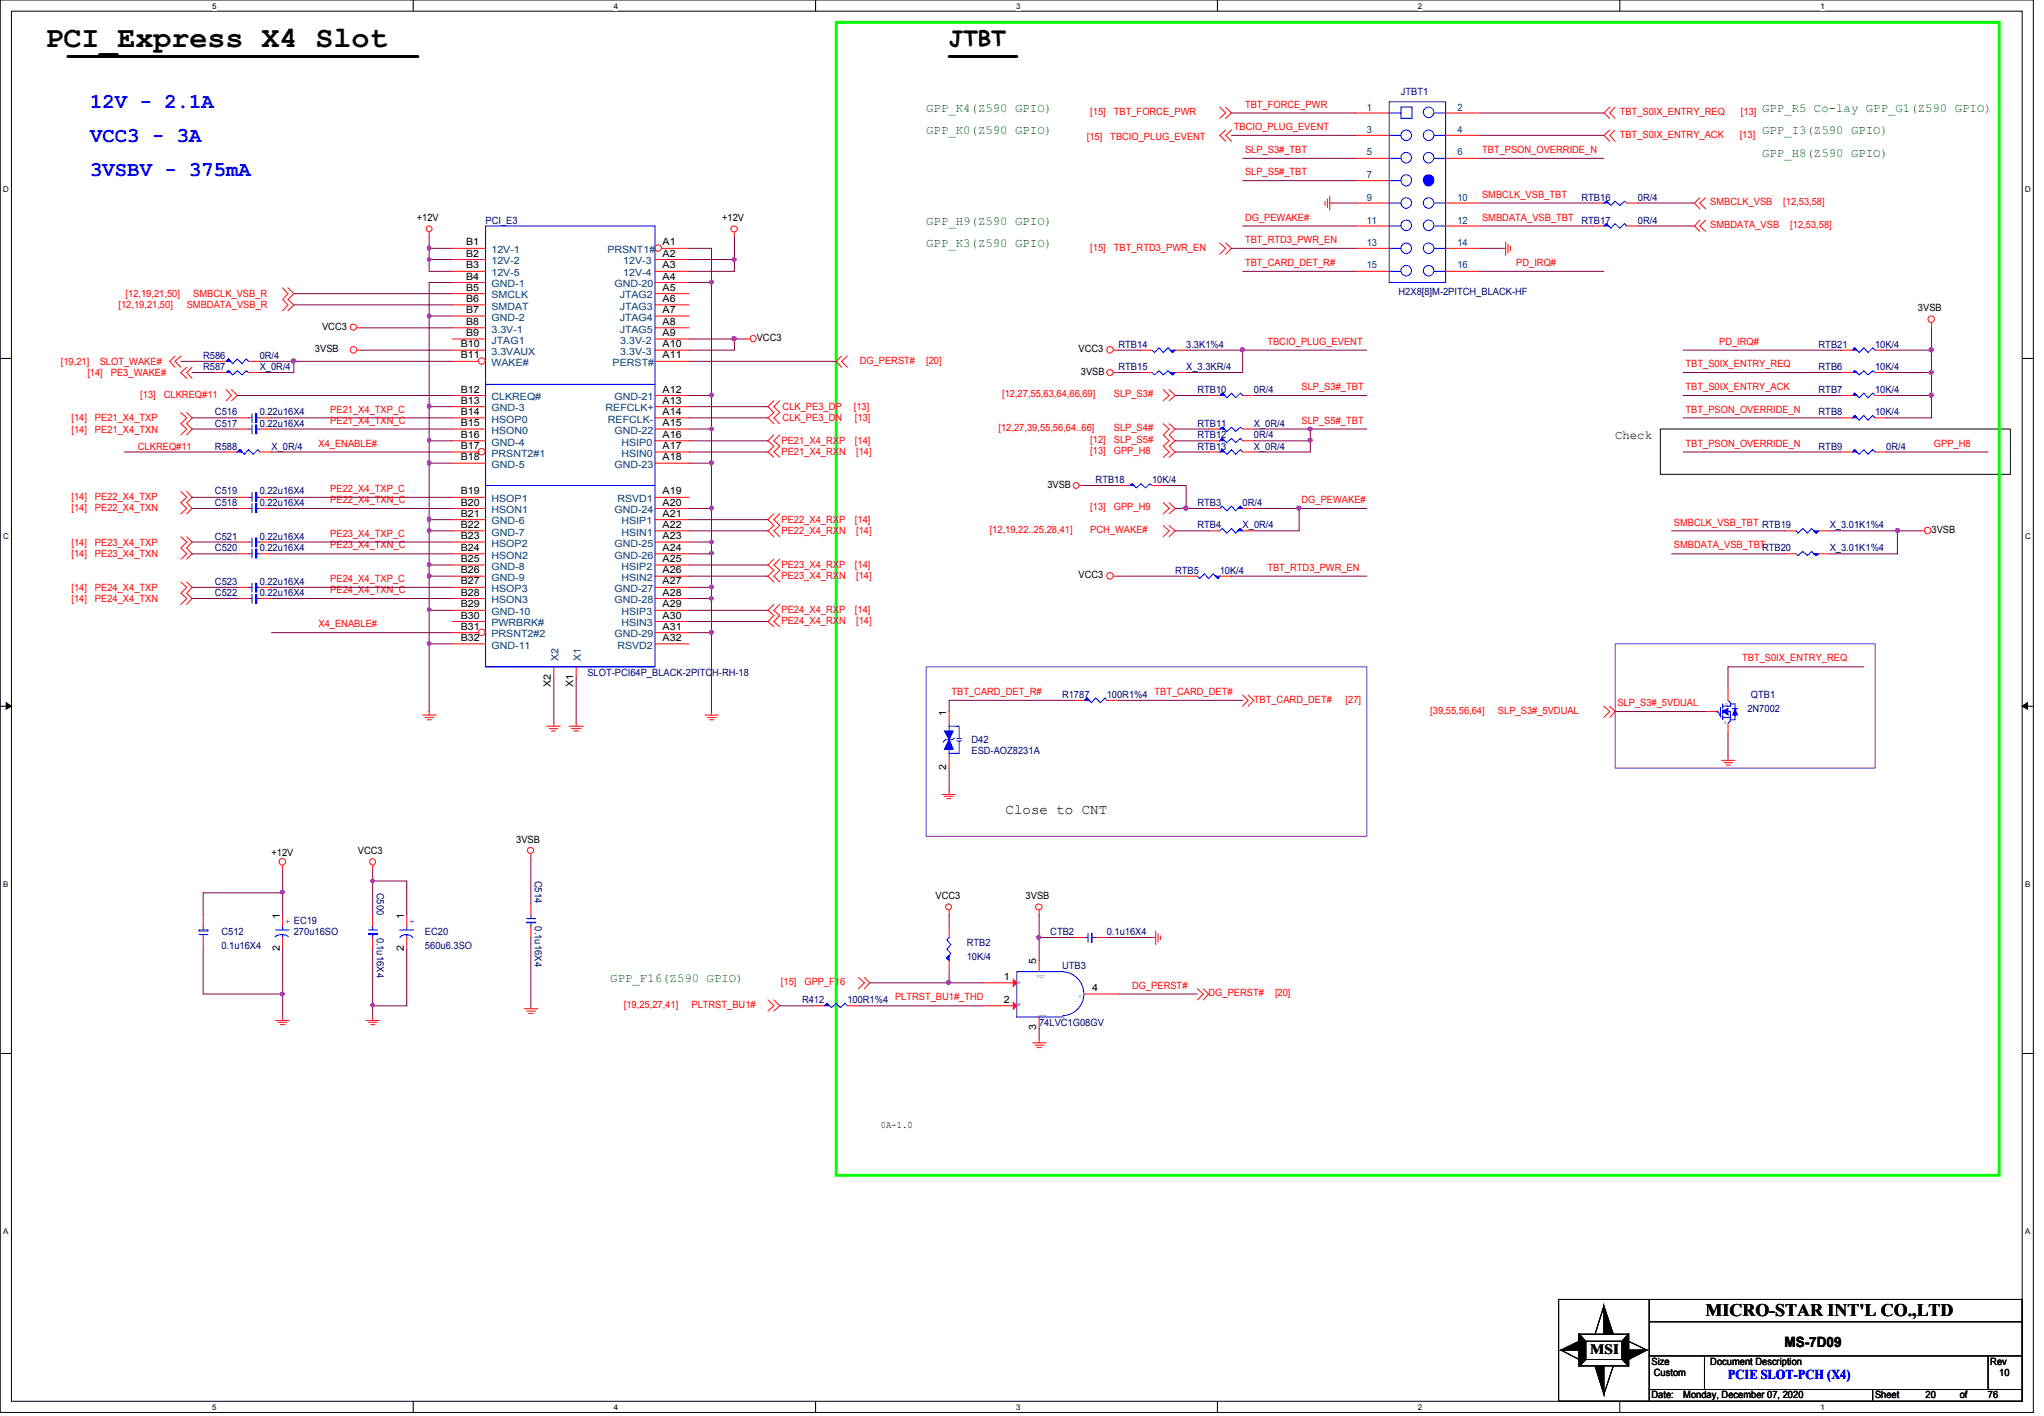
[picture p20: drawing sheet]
<svg xmlns="http://www.w3.org/2000/svg" width="294mm" height="204mm" viewBox="0 0 294 204" stroke-linecap="round" stroke-linejoin="round" font-family="sans-serif">
<defs><g id="words">
<text font-size="4.3" x="6.6" y="6.8">PCI_Express X4 Slot</text>
<text font-size="3" x="136.6" y="6.6">JTBT</text>
<g font-size="3" fill="#00f">
<text x="13" y="15.5">12V - 2.1A</text>
<text x="13" y="20.4">VCC3 - 3A</text>
<text x="13" y="25.3">3VSBV - 375mA</text>
</g>
<text font-size="2.5" x="245.5" y="189.3">MICRO-STAR INT'L CO.,LTD</text>
<g font-size="2">
<text x="144.7" y="117.1">Close to CNT</text>
<text x="228.9" y="194.7">MSI</text>
<text x="256.8" y="193.7">MS-7D09</text>
</g>
<text font-size="1.9" fill="#00f" x="248.7" y="198.4">PCIE SLOT-PCH (X4)</text>
<g font-size="1.8" fill="#008000">
<text x="133.3" y="16.1">GPP_K4(Z590 GPIO)</text>
<text x="253.6" y="16.1">GPP_R5 Co-lay GPP_G1(Z590 GPIO)</text>
<text x="133.3" y="19.3">GPP_K0(Z590 GPIO)</text>
<text x="253.6" y="22.5">GPP_H8(Z590 GPIO)</text>
<text x="253.6" y="19.3">GPP_I3(Z590 GPIO)</text>
<text x="133.3" y="35.6">GPP_K3(Z590 GPIO)</text>
<text x="133.3" y="32.3">GPP_H9(Z590 GPIO)</text>
<text x="87.8" y="141.2">GPP_F16(Z590 GPIO)</text>
</g>
<text font-size="1.8" x="232.4" y="63.2">Check</text>
<g font-size="1.4" fill="#f00">
<text x="156.9" y="16.5">[15]</text>
<text x="160.3" y="16.5">TBT_FORCE_PWR</text>
<text x="179.2" y="15.5">TBT_FORCE_PWR</text>
<text x="233.1" y="16.5">TBT_S0IX_ENTRY_REQ</text>
<text x="250.6" y="16.5">[13]</text>
<text x="156.4" y="20.2">[15]</text>
<text x="159.8" y="20.2">TBCIO_PLUG_EVENT</text>
<text x="177.6" y="18.7">TBCIO_PLUG_EVENT</text>
<text x="179.2" y="22">SLP_S3#_TBT</text>
<text x="213.3" y="22">TBT_PSON_OVERRIDE_N</text>
<text x="233.1" y="19.8">TBT_S0IX_ENTRY_ACK</text>
<text x="250.4" y="19.8">[13]</text>
<text x="179.2" y="25.2">SLP_S5#_TBT</text>
<text x="213.3" y="28.4">SMBCLK_VSB_TBT</text>
<text x="246.2" y="29.5">SMBCLK_VSB</text>
<text x="256.7" y="29.5">[12,53,58]</text>
<text x="179.2" y="31.7">DG_PEWAKE#</text>
<text x="179.2" y="35">TBT_RTD3_PWR_EN</text>
<text x="213.3" y="31.7">SMBDATA_VSB_TBT</text>
<text x="246.2" y="32.8">SMBDATA_VSB</text>
<text x="257.7" y="32.8">[12,53,58]</text>
<text x="156.9" y="36.1">[15]</text>
<text x="160.3" y="36.1">TBT_RTD3_PWR_EN</text>
<text x="179.2" y="38.3">TBT_CARD_DET_R#</text>
<text x="218.2" y="38.3">PD_IRQ#</text>
<text x="17.1" y="44.4">[12,19,21,50]</text>
<text x="18.1" y="42.7">[12,19,21,50]</text>
<text x="26.9" y="44.4">SMBDATA_VSB_R</text>
<text x="27.8" y="42.7">SMBCLK_VSB_R</text>
<text x="8.8" y="52.5">[19,21]</text>
<text x="14.3" y="52.5">SLOT_WAKE#</text>
<text x="123.7" y="52.3">DG_PERST#</text>
<text x="133.3" y="52.3">[20]</text>
<text x="182.4" y="49.6">TBCIO_PLUG_EVENT</text>
<text x="242.6" y="52.8">TBT_S0IX_ENTRY_REQ</text>
<text x="247.4" y="49.6">PD_IRQ#</text>
<text x="12.6" y="54.1">[14]</text>
<text x="16" y="54.1">PE3_WAKE#</text>
<text x="20.2" y="57.3">[13]</text>
<text x="23.6" y="57.3">CLKREQ#11</text>
<text x="47.5" y="59.4">PE21_X4_TXP_C</text>
<text x="112.6" y="58.9">CLK_PE3_DP</text>
<text x="122.9" y="58.9">[13]</text>
<text x="144.2" y="57.1">[12,27,55,63,64,66,69]</text>
<text x="160.3" y="57.1">SLP_S3#</text>
<text x="187.3" y="56.1">SLP_S3#_TBT</text>
<text x="242.6" y="56.1">TBT_S0IX_ENTRY_ACK</text>
<text x="242.6" y="59.4">TBT_PSON_OVERRIDE_N</text>
<text x="10.3" y="62.2">[14]</text>
<text x="10.3" y="60.6">[14]</text>
<text x="13.7" y="62.2">PE21_X4_TXN</text>
<text x="13.7" y="60.6">PE21_X4_TXP</text>
<text x="19.9" y="64.7">CLKREQ#11</text>
<text x="45.8" y="64.3">X4_ENABLE#</text>
<text x="47.5" y="61">PE21_X4_TXN_C</text>
<text x="112.5" y="63.8">PE21_X4_RXP</text>
<text x="112.5" y="65.4">PE21_X4_RXN</text>
<text x="112.6" y="60.6">CLK_PE3_DN</text>
<text x="123.1" y="60.6">[13]</text>
<text x="123.1" y="63.8">[14]</text>
<text x="123.2" y="65.4">[14]</text>
<text x="143.7" y="62.1">[12,27,39,55,56,64..66]</text>
<text x="156.9" y="63.7">[12]</text>
<text x="156.9" y="65.3">[13]</text>
<text x="160.3" y="63.7">SLP_S5#</text>
<text x="160.3" y="62.1">SLP_S4#</text>
<text x="160.3" y="65.3">GPP_H8</text>
<text x="187.3" y="61">SLP_S5#_TBT</text>
<text x="242.6" y="64.3">TBT_PSON_OVERRIDE_N</text>
<text x="278.3" y="64.3">GPP_H8</text>
<text x="10.3" y="72">[14]</text>
<text x="13.7" y="72">PE22_X4_TXP</text>
<text x="47.5" y="70.8">PE22_X4_TXP_C</text>
<text x="10.3" y="73.6">[14]</text>
<text x="13.7" y="73.6">PE22_X4_TXN</text>
<text x="47.5" y="77.2">PE23_X4_TXP_C</text>
<text x="47.5" y="72.4">PE22_X4_TXN_C</text>
<text x="112.5" y="75.2">PE22_X4_RXP</text>
<text x="112.5" y="76.9">PE22_X4_RXN</text>
<text x="123.1" y="75.2">[14]</text>
<text x="123.2" y="76.9">[14]</text>
<text x="142.4" y="76.7">[12,19,22..25,28,41]</text>
<text x="156.9" y="76.7">PCH_WAKE#</text>
<text x="156.9" y="73.4">[13]</text>
<text x="160.3" y="73.4">GPP_H9</text>
<text x="187.3" y="72.4">DG_PEWAKE#</text>
<text x="240.9" y="75.6">SMBCLK_VSB_TBT</text>
<text x="10.3" y="80.1">[14]</text>
<text x="10.3" y="78.5">[14]</text>
<text x="13.7" y="80.1">PE23_X4_TXN</text>
<text x="13.7" y="78.5">PE23_X4_TXP</text>
<text x="47.5" y="83.7">PE24_X4_TXP_C</text>
<text x="47.5" y="78.9">PE23_X4_TXN_C</text>
<text x="112.5" y="81.7">PE23_X4_RXP</text>
<text x="112.5" y="83.3">PE23_X4_RXN</text>
<text x="123.1" y="81.7">[14]</text>
<text x="123.2" y="83.3">[14]</text>
<text x="182.4" y="82.1">TBT_RTD3_PWR_EN</text>
<text x="240.9" y="78.9">SMBDATA_VSB_TBTRTB20</text>
<text x="10.3" y="86.6">[14]</text>
<text x="10.3" y="85">[14]</text>
<text x="13.7" y="86.6">PE24_X4_TXN</text>
<text x="13.7" y="85">PE24_X4_TXP</text>
<text x="47.5" y="85.3">PE24_X4_TXN_C</text>
<text x="112.5" y="88.2">PE24_X4_RXP</text>
<text x="112.5" y="89.8">PE24_X4_RXN</text>
<text x="123.1" y="88.2">[14]</text>
<text x="123.2" y="89.8">[14]</text>
<text x="45.8" y="90.3">X4_ENABLE#</text>
<text x="250.7" y="95.2">TBT_S0IX_ENTRY_REQ</text>
<text x="136.9" y="100">TBT_CARD_DET_R#</text>
<text x="166.2" y="100">TBT_CARD_DET#</text>
<text x="180.5" y="101.1">TBT_CARD_DET#</text>
<text x="193.7" y="101.1">[27]</text>
<text x="232.8" y="101.6">SLP_S3#_5VDUAL</text>
<text x="205.9" y="102.7">[39,55,56,64]</text>
<text x="215.6" y="102.7">SLP_S3#_5VDUAL</text>
<text x="112.4" y="141.7">[15]</text>
<text x="115.8" y="141.7">GPP_F16</text>
<text x="162.9" y="142.2">DG_PERST#</text>
<text x="173.9" y="143.3">DG_PERST#</text>
<text x="183.5" y="143.3">[20]</text>
<text x="89.8" y="144.9">[19,25,27,41]</text>
<text x="99.5" y="144.9">PLTRST_BU1#</text>
</g>
<g font-size="1.4" fill="#004080">
<text x="196.7" y="15.9">1</text>
<text x="209.8" y="15.9">2</text>
<text x="196.7" y="19.1">3</text>
<text x="196.7" y="22.4">5</text>
<text x="209.8" y="19.1">4</text>
<text x="209.8" y="22.4">6</text>
<text x="196.7" y="25.7">7</text>
<text x="196.7" y="28.9">9</text>
<text x="209.8" y="28.9">10</text>
<text x="196.7" y="32.2">11</text>
<text x="196.7" y="35.4">13</text>
<text x="209.8" y="32.2">12</text>
<text x="209.8" y="35.4">14</text>
<text x="70.7" y="36.4">12V-1</text>
<text x="70.7" y="38">12V-2</text>
<text x="70.7" y="39.7">12V-5</text>
<text x="70.7" y="41.3">GND-1</text>
<text x="87.4" y="36.4">PRSNT1#</text>
<text x="88.4" y="41.3">GND-20</text>
<text x="89.7" y="38">12V-3</text>
<text x="89.7" y="39.7">12V-4</text>
<text x="196.7" y="38.6">15</text>
<text x="209.8" y="38.6">16</text>
<text x="70.7" y="42.9">SMCLK</text>
<text x="70.7" y="44.5">SMDAT</text>
<text x="70.7" y="46.1">GND-2</text>
<text x="70.7" y="47.8">3.3V-1</text>
<text x="89.2" y="42.9">JTAG2</text>
<text x="89.2" y="44.5">JTAG3</text>
<text x="89.2" y="46.1">JTAG4</text>
<text x="89.2" y="47.8">JTAG5</text>
<text x="70.7" y="49.4">JTAG1</text>
<text x="70.7" y="51.1">3.3VAUX</text>
<text x="70.7" y="52.7">WAKE#</text>
<text x="88.2" y="52.7">PERST#</text>
<text x="89.3" y="49.4">3.3V-2</text>
<text x="89.3" y="51.1">3.3V-3</text>
<text x="70.7" y="57.6">CLKREQ#</text>
<text x="70.7" y="59.2">GND-3</text>
<text x="87.2" y="59.2">REFCLK+</text>
<text x="88.4" y="57.6">GND-21</text>
<text x="70.7" y="60.8">HSOP0</text>
<text x="70.7" y="62.4">HSON0</text>
<text x="70.7" y="64.1">GND-4</text>
<text x="70.7" y="65.7">PRSNT2#1</text>
<text x="87.5" y="60.8">REFCLK-</text>
<text x="88.4" y="62.4">GND-22</text>
<text x="89.4" y="64.1">HSIP0</text>
<text x="89.4" y="65.7">HSIN0</text>
<text x="70.7" y="67.3">GND-5</text>
<text x="88.4" y="67.3">GND-23</text>
<text x="70.7" y="72.2">HSOP1</text>
<text x="70.7" y="73.8">HSON1</text>
<text x="70.7" y="75.4">GND-6</text>
<text x="70.7" y="77">GND-7</text>
<text x="88.4" y="73.8">GND-24</text>
<text x="88.9" y="72.2">RSVD1</text>
<text x="89.4" y="75.4">HSIP1</text>
<text x="89.4" y="77">HSIN1</text>
<text x="70.7" y="78.7">HSOP2</text>
<text x="70.7" y="80.3">HSON2</text>
<text x="70.7" y="82">GND-8</text>
<text x="70.7" y="83.6">GND-9</text>
<text x="88.4" y="78.7">GND-25</text>
<text x="88.4" y="80.3">GND-26</text>
<text x="89.4" y="82">HSIP2</text>
<text x="89.4" y="83.6">HSIN2</text>
<text x="70.7" y="85.2">HSOP3</text>
<text x="70.7" y="86.8">HSON3</text>
<text x="70.7" y="88.5">GND-10</text>
<text x="88.4" y="85.2">GND-27</text>
<text x="88.4" y="86.8">GND-28</text>
<text x="89.4" y="88.5">HSIP3</text>
<text x="70.7" y="90.1">PWRBRK#</text>
<text x="70.7" y="91.7">PRSNT2#2</text>
<text x="70.7" y="93.3">GND-11</text>
<text x="80.4" y="95.1" transform="rotate(-90 80.4 95.1)">X2</text>
<text x="83.6" y="95.1" transform="rotate(-90 83.6 95.1)">X1</text>
<text x="88.4" y="91.7">GND-29</text>
<text x="88.9" y="93.3">RSVD2</text>
<text x="89.4" y="90.1">HSIN3</text>
</g>
<g font-size="1.4" fill="#000080">
<text x="201.6" y="13.6">JTBT1</text>
<text x="227.6" y="28.9">RTB16</text>
<text x="235.8" y="28.9">0R/4</text>
<text x="69.9" y="32.2">PCI_E3</text>
<text x="227.6" y="32.2">RTB17</text>
<text x="235.8" y="32.2">0R/4</text>
<text x="201.3" y="42.5">H2X8[8]M-2PITCH_BLACK-HF</text>
<text x="29.2" y="53.3">R587</text>
<text x="29.2" y="51.6">R586</text>
<text x="37.4" y="53.3">X_0R/4</text>
<text x="37.4" y="51.6">0R/4</text>
<text x="161" y="53.3">RTB15</text>
<text x="161" y="50">RTB14</text>
<text x="170.7" y="53.3">X_3.3KR/4</text>
<text x="170.7" y="50">3.3K1%4</text>
<text x="261.7" y="50">RTB21</text>
<text x="261.7" y="53.3">RTB6</text>
<text x="269.9" y="50">10K/4</text>
<text x="269.9" y="53.3">10K/4</text>
<text x="30.9" y="59.8">C516</text>
<text x="37.4" y="59.8">0.22u16X4</text>
<text x="172.3" y="56.6">RTB10</text>
<text x="180.5" y="56.6">0R/4</text>
<text x="261.7" y="59.8">RTB8</text>
<text x="261.7" y="56.6">RTB7</text>
<text x="269.9" y="59.8">10K/4</text>
<text x="269.9" y="56.6">10K/4</text>
<text x="30.9" y="61.4">C517</text>
<text x="30.9" y="64.7">R588</text>
<text x="37.4" y="61.4">0.22u16X4</text>
<text x="39.1" y="64.7">X_0R/4</text>
<text x="172.3" y="61.4">RTB11</text>
<text x="172.3" y="63">RTB12</text>
<text x="172.3" y="64.7">RTB13</text>
<text x="180.5" y="61.4">X_0R/4</text>
<text x="180.5" y="63">0R/4</text>
<text x="180.5" y="64.7">X_0R/4</text>
<text x="261.7" y="64.7">RTB9</text>
<text x="271.5" y="64.7">0R/4</text>
<text x="30.9" y="71.1">C519</text>
<text x="37.4" y="71.1">0.22u16X4</text>
<text x="157.7" y="69.5">RTB18</text>
<text x="165.8" y="69.5">10K/4</text>
<text x="30.9" y="72.8">C518</text>
<text x="30.9" y="77.6">C521</text>
<text x="37.4" y="72.8">0.22u16X4</text>
<text x="37.4" y="77.6">0.22u16X4</text>
<text x="172.3" y="72.8">RTB3</text>
<text x="172.3" y="76">RTB4</text>
<text x="178.9" y="72.8">0R/4</text>
<text x="178.9" y="76">X_0R/4</text>
<text x="253.6" y="76">RTB19</text>
<text x="263.4" y="76">X_3.01K1%4</text>
<text x="30.9" y="79.2">C520</text>
<text x="37.4" y="79.2">0.22u16X4</text>
<text x="169.1" y="82.5">RTB5</text>
<text x="175.6" y="82.5">10K/4</text>
<text x="263.4" y="79.2">X_3.01K1%4</text>
<text x="30.9" y="84.2">C523</text>
<text x="30.9" y="85.8">C522</text>
<text x="37.4" y="84.2">0.22u16X4</text>
<text x="37.4" y="85.8">0.22u16X4</text>
<text x="84.5" y="97.2">SLOT-PCI64P_BLACK-2PITCH-RH-18</text>
<text x="152.9" y="100.4">R1787</text>
<text x="159.3" y="100.4">100R1%4</text>
<text x="252" y="100.4">QTB1</text>
<text x="139.8" y="106.9">D42</text>
<text x="251.5" y="102.4">2N7002</text>
<text x="139.8" y="108.5">ESD-AOZ8231A</text>
<text x="54.2" y="128.4" transform="rotate(90 54.2 128.4)">C500</text>
<text x="77" y="126.7" transform="rotate(90 77 126.7)">C514</text>
<text x="31.9" y="134.5">C512</text>
<text x="31.9" y="136.5">0.1u16X4</text>
<text x="42.3" y="132.9">EC19</text>
<text x="42.3" y="134.5">270u16SO</text>
<text x="54.2" y="134.9" transform="rotate(90 54.2 134.9)">0.1u16X4</text>
<text x="61.2" y="134.5">EC20</text>
<text x="61.2" y="136.5">560u6.3SO</text>
<text x="77" y="133.3" transform="rotate(90 77 133.3)">0.1u16X4</text>
<text x="139.1" y="136.1">RTB2</text>
<text x="151.2" y="134.5">CTB2</text>
<text x="159.3" y="134.5">0.1u16X4</text>
<text x="139.1" y="138.1">10K/4</text>
<text x="152.9" y="139.4">UTB3</text>
<text x="115.4" y="144.3">R412</text>
<text x="122" y="144.3">100R1%4 PLTRST_BU1#_THD</text>
<text x="149.6" y="147.6">74LVC1G08GV</text>
</g>
<g font-size="1.4">
<text x="60" y="31.8">+12V</text>
<text x="67.1" y="35.3">B1</text>
<text x="95.4" y="35.3">A1</text>
<text x="103.9" y="31.8">+12V</text>
<text x="67.1" y="36.9">B2</text>
<text x="67.1" y="38.6">B3</text>
<text x="67.1" y="40.2">B4</text>
<text x="67.1" y="41.8">B5</text>
<text x="95.4" y="36.9">A2</text>
<text x="95.4" y="38.6">A3</text>
<text x="95.4" y="40.2">A4</text>
<text x="95.4" y="41.8">A5</text>
<text x="46.4" y="47.4">VCC3</text>
<text x="67.1" y="43.4">B6</text>
<text x="67.1" y="45">B7</text>
<text x="67.1" y="46.7">B8</text>
<text x="95.4" y="43.4">A6</text>
<text x="95.4" y="45">A7</text>
<text x="95.4" y="46.7">A8</text>
<text x="276.1" y="44.8">3VSB</text>
<text x="45.3" y="50.6">3VSB</text>
<text x="66.3" y="50">B10</text>
<text x="66.3" y="51.6">B11</text>
<text x="67.1" y="48.3">B9</text>
<text x="95.4" y="48.3">A9</text>
<text x="95.4" y="50">A10</text>
<text x="95.4" y="51.6">A11</text>
<text x="108.9" y="49">VCC3</text>
<text x="155.2" y="50.6">VCC3</text>
<text x="155.6" y="53.9">3VSB</text>
<text x="66.3" y="56.5">B12</text>
<text x="66.3" y="58.1">B13</text>
<text x="66.3" y="59.7">B14</text>
<text x="95.4" y="56.5">A12</text>
<text x="95.4" y="58.1">A13</text>
<text x="95.4" y="59.7">A14</text>
<text x="66.3" y="61.3">B15</text>
<text x="66.3" y="63">B16</text>
<text x="66.3" y="64.6">B17</text>
<text x="95.4" y="61.3">A15</text>
<text x="95.4" y="63">A16</text>
<text x="95.4" y="64.6">A17</text>
<text x="66.3" y="66.2">B18</text>
<text x="66.3" y="71.1">B19</text>
<text x="95.4" y="66.2">A18</text>
<text x="95.4" y="71.1">A19</text>
<text x="150.7" y="70.2">3VSB</text>
<text x="66.3" y="72.7">B20</text>
<text x="66.3" y="74.3">B21</text>
<text x="66.3" y="75.9">B22</text>
<text x="66.3" y="77.6">B23</text>
<text x="95.4" y="72.7">A20</text>
<text x="95.4" y="74.3">A21</text>
<text x="95.4" y="75.9">A22</text>
<text x="95.4" y="77.6">A23</text>
<text x="278" y="76.7">3VSB</text>
<text x="66.3" y="79.2">B24</text>
<text x="66.3" y="80.9">B25</text>
<text x="66.3" y="82.5">B26</text>
<text x="95.4" y="79.2">A24</text>
<text x="95.4" y="80.9">A25</text>
<text x="95.4" y="82.5">A26</text>
<text x="155.2" y="83.1">VCC3</text>
<text x="66.3" y="84.1">B27</text>
<text x="66.3" y="85.7">B28</text>
<text x="66.3" y="87.4">B29</text>
<text x="66.3" y="89">B30</text>
<text x="95.4" y="84.1">A27</text>
<text x="95.4" y="85.7">A28</text>
<text x="95.4" y="87.4">A29</text>
<text x="95.4" y="89">A30</text>
<text x="66.3" y="90.6">B31</text>
<text x="66.3" y="92.2">B32</text>
<text x="95.4" y="90.6">A31</text>
<text x="95.4" y="92.2">A32</text>
<text x="79.3" y="98.9" transform="rotate(-90 79.3 98.9)">X2</text>
<text x="82.5" y="98.9" transform="rotate(-90 82.5 98.9)">X1</text>
<text x="136.2" y="103" transform="rotate(-90 136.2 103)">1</text>
<text x="136.2" y="110.8" transform="rotate(-90 136.2 110.8)">2</text>
<text x="39.1" y="123.2">+12V</text>
<text x="51.5" y="122.9">VCC3</text>
<text x="74.3" y="121.2">3VSB</text>
<text x="134.7" y="129.4">VCC3</text>
<text x="147.6" y="129.4">3VSB</text>
<text x="40.3" y="136.8" transform="rotate(-90 40.3 136.8)">2</text>
<text x="40.3" y="132.2" transform="rotate(-90 40.3 132.2)">1</text>
<text x="58.1" y="136.8" transform="rotate(-90 58.1 136.8)">2</text>
<text x="58.1" y="132.2" transform="rotate(-90 58.1 132.2)">1</text>
<text x="144.5" y="141">1</text>
<text x="149.1" y="138.7" transform="rotate(-90 149.1 138.7)">5</text>
<text x="157.2" y="142.6">4</text>
<text x="144.5" y="144.3">2</text>
<text x="149.1" y="148.3" transform="rotate(-90 149.1 148.3)">3</text>
<text x="126.8" y="162.2">0A-1.0</text>
<text x="237.7" y="196.3">Size</text>
<text x="238" y="198">Custom</text>
<text x="246.2" y="196.3">Document Description</text>
<text x="286.5" y="196.3">Rev</text>
<text x="287.7" y="198">10</text>
<text x="237.7" y="201.2">Date:</text>
<text x="242.3" y="201.2">Monday, December 07, 2020</text>
<text x="269.9" y="201.2">Sheet</text>
<text x="277.2" y="201.2">20</text>
<text x="282.1" y="201.2">of</text>
<text x="286.1" y="201.2">76</text>
</g>
<g font-size="1.4" fill="#00f">
<text x="41" y="132.2" transform="rotate(90 41 132.2)">+</text>
<text x="58.9" y="132.2" transform="rotate(90 58.9 132.2)">+</text>
</g>
<g font-size="1.1">
<text x="30.5" y="1.3">5</text>
<text x="88.3" y="1.3">4</text>
<text x="146.3" y="1.3">3</text>
<text x="204.1" y="1.3">2</text>
<text x="262" y="1.3">1</text>
<text x=".5" y="27.6">D</text>
<text x="291.5" y="27.6">D</text>
<text x=".5" y="77.6">C</text>
<text x="291.5" y="77.6">C</text>
<text x=".5" y="127.6">B</text>
<text x="291.5" y="127.6">B</text>
<text x=".5" y="177.5">A</text>
<text x="291.5" y="177.5">A</text>
<text x="30.5" y="202.9">5</text>
<text x="88.3" y="202.9">4</text>
<text x="146.3" y="202.9">3</text>
<text x="204.1" y="202.9">2</text>
<text x="262" y="202.9">1</text>
</g>
<g font-size=".8" fill="#00f">
<text x="248.3" y="101.5">D</text>
<text x="246.9" y="102.5">G</text>
<text x="248.1" y="104.1">S</text>
<text x="146.5" y="141.6">A</text>
<text x="149.2" y="140.7">VCC</text>
<text x="155.2" y="143.5">Y</text>
<text x="146.5" y="144.8">B</text>
<text x="149.4" y="146.4">GND</text>
</g>
</g></defs>
<path d="M0 0h292.7v203.2h-292.7zM1.6 1.6h289.4v200h-289.4z" fill="none" stroke="#000" stroke-width=".14"/>
<g fill="#fff">
<path d="M30.5 .3h.6v1.2h-.6z"/>
<path d="M30.5 201.9h.6v1.2h-.6z"/>
</g>
<path d="M59.5 0v1.6M59.5 201.6v1.6" fill="none" stroke="#000" stroke-width=".14"/>
<g fill="#fff">
<path d="M88.3 .3h.6v1.2h-.6z"/>
<path d="M88.3 201.9h.6v1.2h-.6z"/>
</g>
<path d="M117.4 0v1.6M117.4 201.6v1.6" fill="none" stroke="#000" stroke-width=".14"/>
<g fill="#fff">
<path d="M146.3 .3h.6v1.2h-.6z"/>
<path d="M146.3 201.9h.6v1.2h-.6z"/>
</g>
<path d="M175.2 0v1.6M175.2 201.6v1.6" fill="none" stroke="#000" stroke-width=".14"/>
<g fill="#fff">
<path d="M204.1 .3h.6v1.2h-.6z"/>
<path d="M204.1 201.9h.6v1.2h-.6z"/>
</g>
<path d="M233.1 0v1.6M233.1 201.6v1.6" fill="none" stroke="#000" stroke-width=".14"/>
<g fill="#fff">
<path d="M262 .3h.6v1.2h-.6z"/>
<path d="M262 201.9h.6v1.2h-.6z"/>
<path d="M.5 26.6h.7v1.3h-.7z"/>
<path d="M291.5 26.6h.7v1.3h-.7z"/>
<path d="M.5 76.5h.7v1.3h-.7z"/>
<path d="M291.5 76.5h.7v1.3h-.7z"/>
</g>
<path d="M0 51.6h1.6M291 51.6h1.7" fill="none" stroke="#000" stroke-width=".14"/>
<g fill="#fff">
<path d="M.5 126.6h.6v1.2h-.6z"/>
<path d="M291.5 126.6h.6v1.2h-.6z"/>
</g>
<path d="M0 101.6h1.6M.9 101.1l.7 .5-.7 .4zM291 101.6h1.7M291 101.6l.8-.5v.9z" fill="none" stroke="#000" stroke-width=".14"/>
<path d="M.9 101.1l.7 .5-.7 .4zM291 101.6l.8-.5v.9z" fill="#000"/>
<g fill="#fff">
<path d="M.5 176.5h.6v1.3h-.6z"/>
<path d="M291.5 176.5h.6v1.3h-.6z"/>
</g>
<g fill="none" stroke="#000" stroke-width=".14">
<path d="M239 61.7h50.4v6.5h-50.4zM0 151.6h1.6M291 151.6h1.7M224.3 186.9h66.7v14.7h-66.7zM224.7 194.2l2.6-1.2v1.2zM224.7 194.2l2.6 1.4M227.3 191.9l.9 1.1v2.6l-.9 .9zM227.3 191.9l.9 1.1M227.3 191.9h7.1v4.6h-7.1zM228.2 195.6l-.9 .9M228.2 193h5.3v2.6h-5.3zM229.6 196.5h1.2v4.1z"/>
<path d="M230.8 187.9l1.4 4h-1.4zM230.8 187.9l-1.2 4M232.2 196.5l-1.4 4.1M233.5 195.6l.9 .9M234.4 193l2.6 1.2M234.4 194.2h2.6l-2.6 1.4zM234.4 191.9v4.6l-.9-.9v-2.6zM234.4 191.9l-.9 1.1M237.4 199.9h53.6M237.4 195.1h53.6M237.4 190.2h53.6M237.4 186.9v14.7"/>
<path d="M245.3 195.1v4.8M269.5 199.9v1.7M286.1 195.1v4.8"/>
</g>
<path d="M9.8 8.1h50.4M136.6 8.1h9.7" fill="none" stroke="#000" stroke-width=".42"/>
<path d="M133.3 95.9h63.4v24.4h-63.4zM232.5 92.6h37.4v17.9h-37.4z" fill="none" stroke="#8000ff" stroke-width=".14"/>
<path d="M120.4 3.2h167.3v165.9h-167.3z" fill="none" stroke="#0f0" stroke-width=".42"/>
<g fill="none" stroke="#f00" stroke-width=".14">
<path d="M175.6 15.4l.8 .9-.8 .7M176.4 15.4l.9 .9-.9 .7M176.4 18.7l-.8 .8 .8 .8M177.3 18.7l-.9 .8 .9 .8M231.7 15.4l-.9 .9 .9 .7M231.7 18.7l-.9 .8 .9 .8M232.5 15.4l-.8 .9 .8 .7M232.5 18.7l-.8 .8 .8 .8M61.8 33.4v.7M105.7 33.4v.7M175.6 35l.8 .7-.8 .9M176.4 35l.9 .7-.9 .9"/>
<path d="M190.7 29v.5M191.1 28.6v1.3M191.4 29.2h.4M191.4 28.3v1.9M216.2 35.7h.5M216.7 34.8v1.9M217 35.1v1.3M217.4 35.4v.7M244.6 28.4l-.7 .8 .7 .9M244.6 31.7l-.7 .8 .7 .8M245.5 28.4l-.9 .8 .9 .9M245.5 31.7l-.9 .8 .9 .8"/>
<path d="M25.2 51.2l-.8 .8 .8 .8M26 59.4l.9 .7-.9 .9 .9 .7-.9 .9M26 51.2l-.8 .8 .8 .8M26.9 59.4l.7 .7-.7 .9 .7 .7-.7 .9M26.9 52.8l-.9 .8 .9 .8M27.6 52.8l-.7 .8 .7 .8M32.6 56.1l.7 .8-.7 .8M33.3 56.1l.9 .8-.9 .8M40.7 41.4l.7 .8-.7 .9 .7 .8-.7 .8M41.4 41.4l.9 .8-.9 .9 .9 .8-.9 .8M51.4 47.2h.6M51.4 50.4h.6"/>
<path d="M107.3 48.8h.7M111.4 57.7l-.9 .8 .9 .9-.9 .7 .9 .9M112.2 57.7l-.8 .8 .8 .9-.8 .7 .8 .9M121.1 51.2l-.7 .8 .7 .8M122 51.2l-.9 .8 .9 .8M160.3 50.4h.7M160.3 53.6h.7M167.4 56.1l.9 .8-.9 .8M168.3 56.1l.8 .8-.8 .8M278 46.5v.7M26 70.7l.9 .8-.9 .8 .9 .9-.9 .7M26 77.2l.9 .8-.9 .8 .9 .9-.9 .7"/>
<path d="M26.9 70.7l.7 .8-.7 .8 .7 .9-.7 .7M26.9 77.2l.7 .8-.7 .8 .7 .9-.7 .7M34.2 79.7h1.6M37.4 79.7h1.7M111.4 62.6l-.9 .8 .9 .8-.9 .8 .9 .8M111.4 73.9l-.9 .9 .9 .8-.9 .8 .9 .8M112.2 62.6l-.8 .8 .8 .8-.8 .8 .8 .8M112.2 73.9l-.8 .9 .8 .8-.8 .8 .8 .8M155.4 69.9h.7M167.4 61l.9 .7-.9 .9 .9 .8-.9 .8 .9 .8-.9 .8M167.4 75.6l.9 .8-.9 .8M167.4 72.3l.9 .9-.9 .7"/>
<path d="M168.3 61l.8 .7-.8 .9 .8 .8-.8 .8 .8 .8-.8 .8M168.3 75.6l.8 .8-.8 .8M168.3 72.3l.8 .9-.8 .7M276.4 76.4h.6M26 83.7l.9 .8-.9 .8 .9 .8-.9 .9M26.9 83.7l.7 .8-.7 .8 .7 .8-.7 .9M111.4 80.4l-.9 .9 .9 .7-.9 .9 .9 .8M111.4 87l-.9 .8 .9 .8-.9 .8 .9 .8M112.2 80.4l-.8 .9 .8 .7-.8 .9 .8 .8M112.2 87l-.8 .8 .8 .8-.8 .8 .8 .8M160.3 82.9h.7M178.9 100l.7 .8-.7 .8"/>
<path d="M179.6 100l.9 .8-.9 .8M60.8 102.9h2M61.2 103.2h1.2M61.5 103.5h.6M61.8 102.4v.5M78.7 104.5h1.9M79 104.8h1.3M79.4 105.2h.6M79.7 104.1v.4M81.9 104.5h2M82.3 104.8h1.3M82.6 105.2h.7"/>
<path d="M82.9 104.1v.4M101.5 102.9h1.9M101.8 103.2h1.3M102.1 103.5h.6M102.4 102.4v.5M135.6 114.3h1.9M135.9 114.6h1.3M136.3 114.9h.6M136.6 113.8v.5M230.8 101.6l.9 .8-.9 .8M231.7 101.6l.8 .8-.8 .8M247.8 109.4h1.9"/>
<path d="M248.1 109.7h1.3M248.5 110.1h.5M248.7 108.9v.5M40.7 124.5v.6M53.6 124.5v.6M76.4 122.9v.6M136.6 131v.7M149.6 131v.7M165.8 134.9h.5M166.3 133.9v2M166.7 134.3v1.3M167 134.6v.6"/>
<path d="M39.7 146.8h1.9M40 147.1h1.3M40.3 147.4h.7M40.7 146.3v.5M52.7 146.8h2M53 147.1h1.3M53.4 147.4h.6M53.6 146.3v.5M75.5 145.1h1.9M75.8 145.5h1.3M76.1 145.8h.6M76.4 144.7v.4"/>
<path d="M110.5 143.9l.9 .8-.9 .8M111.4 143.9l.8 .8-.8 .8M123.6 140.6l.8 .8-.8 .8M124.4 140.6l.8 .8-.8 .8M148.6 150h2M149 150.4h1.2M149.2 150.7h.7M149.6 149.5v.5M172.3 142.2l.9 .8-.9 .9M173.2 142.2l.7 .8-.7 .9"/>
<circle cx="61.8" cy="32.9" r=".42"/>
<circle cx="105.7" cy="32.9" r=".45"/>
<circle cx="50.9" cy="50.3" r=".48"/>
<circle cx="50.9" cy="47.1" r=".45"/>
<circle cx="108.4" cy="48.7" r=".45"/>
<circle cx="159.8" cy="50.3" r=".48"/>
<circle cx="159.8" cy="53.6" r=".45"/>
<circle cx="278" cy="45.9" r=".48"/>
<circle cx="154.9" cy="69.8" r=".42"/>
<circle cx="277.4" cy="76.3" r=".48"/>
<circle cx="159.8" cy="82.8" r=".48"/>
<circle cx="40.6" cy="124" r=".48"/>
<circle cx="53.6" cy="124" r=".45"/>
<circle cx="76.4" cy="122.3" r=".45"/>
<circle cx="136.5" cy="130.5" r=".42"/>
<circle cx="149.5" cy="130.5" r=".45"/>
</g>
<g fill="#000">
<path d="M224.7 194.2l2.6-1.2v1.2zM230.8 187.9l1.4 4h-1.4zM234.4 194.2h2.6l-2.6 1.4zM229.6 196.5h1.2v4.1z"/>
<path d="M227.3 191.9l.9 1.1v2.6l-.9 .9z" fill-rule="evenodd"/>
<path d="M227.3 191.9l.9 1.1v2.6l-.9 .9z" fill-rule="evenodd"/>
<path d="M227.3 191.9l.9 1.1v2.6l-.9 .9z" fill-rule="evenodd"/>
<path d="M234.4 191.9v4.6l-.9-.9v-2.6z" fill-rule="evenodd"/>
<path d="M234.4 191.9v4.6l-.9-.9v-2.6z" fill-rule="evenodd"/>
<path d="M234.4 191.9v4.6l-.9-.9v-2.6z" fill-rule="evenodd"/>
</g>
<path d="M35.8 79.7h.5M36.3 79v1.3M36.8 79h.2v1.3h-.2zM37 79.7h.4M162.6 69.9l.3-.3 .6 .6 .7-.6 .7 .6 .6-.6 .3 .3" fill="none" stroke="#00f" stroke-width=".14"/>
<path d="M162.6 69.9l.3-.3 .3 .3-.3-.3 .3 .3z" fill-rule="evenodd" fill="#00f"/>
<path d="M162.6 69.9l.3-.3 .3 .3-.3-.3 .3 .3z" fill="none" stroke="#00f" stroke-width=".14"/>
<path d="M161 69.9h1.6M165.8 69.9h1.6" fill="none" stroke="#f00" stroke-width=".14"/>
<path d="M135.9 105.2h1.3l-.6 1.2z" fill="#00f"/>
<path d="M135.9 105.2h1.3l-.6 1.2zM137.4 106.2l-.4 .2h-.9l-.3 .4" fill="none" stroke="#00f" stroke-width=".14"/>
<path d="M136.6 106.4l.6 1.4h-1.3z" fill="#00f"/>
<path d="M35.8 84.5h.5M36.3 83.9v1.3M36.8 83.9h.2v1.3h-.2zM37 84.5h.4M136.6 107.8v1.1M136.6 104.1v1.1M136.6 104.5h1.4v1.8M136.6 106.4l.6 1.4h-1.3zM137.7 106.3h.7M137.7 106.6h.7M138 106.6v1.8h-1.4M118.7 144.7l.3-.3 .7 .6 .7-.6 .5 .6 .7-.6 .4 .3" fill="none" stroke="#00f" stroke-width=".14"/>
<path d="M34.2 84.5h1.6M37.4 84.5h1.7M136.6 102.4v1.7M136.6 108.9v1.6" fill="none" stroke="#f00" stroke-width=".14"/>
<path d="M119 144.4l.3 .3h-.6l.3-.3 .3 .3z" fill-rule="evenodd" fill="#00f"/>
<path d="M165.8 53.6l.4 .3 .6-.6 .6 .6 .7-.6 .7 .6 .3-.3M35.8 73.2h.5M36.3 72.5v1.2M36.8 72.5h.2v1.2h-.2zM37 73.2h.4M119 144.4l.3 .3h-.6l.3-.3 .3 .3z" fill="none" stroke="#00f" stroke-width=".14"/>
<path d="M34.2 73.2h1.6M37.4 73.2h1.7M117.1 144.7h1.6M122 144.7h1.6" fill="none" stroke="#f00" stroke-width=".14"/>
<path d="M168.4 53.6h.7l-.3 .3z" fill-rule="evenodd" fill="#00f"/>
<path d="M168.4 53.6h.7l-.3 .3zM258.5 76.4l.3 .3 .7-.7 .6 .7 .6-.7 .7 .7 .3-.3" fill="none" stroke="#00f" stroke-width=".14"/>
<path d="M164.2 53.6h1.6M169.1 53.6h1.6" fill="none" stroke="#f00" stroke-width=".14"/>
<path d="M261.1 76.4h.6l-.3 .3z" fill-rule="evenodd" fill="#00f"/>
<path d="M266.7 50.4l.2-.4 .7 .7 .7-.7 .6 .7 .6-.7 .4 .4M261.1 76.4h.6l-.3 .3z" fill="none" stroke="#00f" stroke-width=".14"/>
<path d="M256.8 76.4h1.7M261.7 76.4h1.7" fill="none" stroke="#f00" stroke-width=".14"/>
<path d="M266.9 50l.4 .4h-.6l.2-.4 .4 .4z" fill-rule="evenodd" fill="#00f"/>
<path d="M266.9 50l.4 .4h-.6l.2-.4 .4 .4zM247.6 101.8v1.2l-.3-.6h-.2M247.9 103.2h1.1M247.9 101.3v.6M247.9 102.9v.6M248.7 100.8l.3 .3v.5h-1.1M248.7 102.4h.3v1.3l-.3 .4M249 103.5h.7M249 101.3h.7M249.4 101.9h.7" fill="none" stroke="#00f" stroke-width=".14"/>
<path d="M265 50.4h1.7M269.9 50.4h1.6" fill="none" stroke="#f00" stroke-width=".14"/>
<path d="M248.1 102.2l.6-.3v1l-.8-.5z" fill-rule="evenodd" fill="#00f"/>
<path d="M247.9 102.1v.6M248.1 102.2l.6-.3v1l-.8-.5z" fill="none" stroke="#00f" stroke-width=".14"/>
<path d="M249.7 101.9l.4 1h-.7l.3-1h.4z" fill-rule="evenodd" fill="#00f"/>
<path d="M175.6 61.7l.3-.2 .7 .6 .7-.6 .5 .6 .7-.6 .4 .2M249.4 101.9h.7M249.7 101.9l.4 1h-.7l.3-1h.4zM249.7 101.3v2.2" fill="none" stroke="#00f" stroke-width=".14"/>
<path d="M248.7 99.1v1.7M245.5 102.4h1.6M248.7 104.1v1.6" fill="none" stroke="#f00" stroke-width=".14"/>
<path d="M175.6 61.7l.3-.2 .3 .2-.3-.2 .3 .2z" fill-rule="evenodd" fill="#00f"/>
<path d="M165.8 50.4l.4 .3 .6-.7 .6 .7 .7-.7 .7 .7 .3-.3M175.6 61.7l.3-.2 .3 .2-.3-.2 .3 .2z" fill="none" stroke="#00f" stroke-width=".14"/>
<path d="M173.9 61.7h1.7M178.9 61.7h1.6" fill="none" stroke="#f00" stroke-width=".14"/>
<path d="M168.4 50.4h.7l-.3 .3z" fill-rule="evenodd" fill="#00f"/>
<path d="M168.4 50.4h.7l-.3 .3zM266.7 65l.2-.3 .7 .7 .7-.7 .6 .7 .6-.7 .4 .3" fill="none" stroke="#00f" stroke-width=".14"/>
<path d="M164.2 50.4h1.6M169.1 50.4h1.6" fill="none" stroke="#f00" stroke-width=".14"/>
<path d="M266.9 64.7l.4 .3h-.6l.2-.3 .4 .3z" fill-rule="evenodd" fill="#00f"/>
<path d="M175.6 56.9l.3-.3 .7 .6 .7-.6 .5 .6 .7-.6 .4 .3M266.9 64.7l.4 .3h-.6l.2-.3 .4 .3z" fill="none" stroke="#00f" stroke-width=".14"/>
<path d="M265 65h1.7M269.9 65h1.6" fill="none" stroke="#f00" stroke-width=".14"/>
<path d="M175.9 56.6l.3 .3h-.6l.3-.3 .3 .3z" fill-rule="evenodd" fill="#00f"/>
<path d="M175.9 56.6l.3 .3h-.6l.3-.3 .3 .3zM35.8 78h.5M36.3 77.4v1.3M36.8 77.4h.2v1.3h-.2zM37 78h.4M266.7 60.1l.2-.3 .7 .7 .7-.7 .6 .7 .6-.7 .4 .3" fill="none" stroke="#00f" stroke-width=".14"/>
<path d="M173.9 56.9h1.7M178.9 56.9h1.6M34.2 78h1.6M37.4 78h1.7" fill="none" stroke="#f00" stroke-width=".14"/>
<path d="M266.9 59.8l.4 .3h-.6l.2-.3 .4 .3z" fill-rule="evenodd" fill="#00f"/>
<path d="M266.9 59.8l.4 .3h-.6l.2-.3 .4 .3zM35.8 61.7h.5M36.3 61.1v1.3M36.8 61.1h.2v1.3h-.2zM37 61.7h.4M175.6 63.4l.3-.3 .7 .6 .7-.6 .5 .6 .7-.6 .4 .3" fill="none" stroke="#00f" stroke-width=".14"/>
<path d="M34.2 61.7h1.6M37.4 61.7h1.7M265 60.1h1.7M269.9 60.1h1.6" fill="none" stroke="#f00" stroke-width=".14"/>
<path d="M175.9 63.1l.3 .3h-.6l.3-.3 .3 .3z" fill-rule="evenodd" fill="#00f"/>
<path d="M230.8 29.2l.4-.2 .7 .5 .6-.5 .6 .5 .7-.5 .3 .2M175.9 63.1l.3 .3h-.6l.3-.3 .3 .3z" fill="none" stroke="#00f" stroke-width=".14"/>
<path d="M173.9 63.4h1.7M178.9 63.4h1.6" fill="none" stroke="#f00" stroke-width=".14"/>
<path d="M230.8 29.2l.4-.2 .3 .2-.3-.2 .3 .2z" fill-rule="evenodd" fill="#00f"/>
<path d="M230.8 29.2l.4-.2 .3 .2-.3-.2 .3 .2zM175.6 73.2l.3-.4 .7 .7 .7-.7 .5 .7 .7-.7 .4 .4" fill="none" stroke="#00f" stroke-width=".14"/>
<path d="M229.2 29.2h1.6M234.1 29.2h1.7" fill="none" stroke="#f00" stroke-width=".14"/>
<path d="M178.2 73.2l.3-.4 .4 .4h-.7l.3-.4z" fill-rule="evenodd" fill="#00f"/>
<g fill="none" stroke="#00f" stroke-width=".14">
<path d="M199.9 14.6h8.2v26h-8.2zM201.6 15.4h1.6v1.6h-1.6zM36.3 59.5v1.3M36.8 59.5h.2v1.3h-.2zM35.8 60.1h.5M37 60.1h.4M178.2 73.2l.3-.4 .4 .4h-.7l.3-.4z"/>
<circle cx="202.4" cy="19.5" r=".75"/>
<circle cx="205.6" cy="16.2" r=".75"/>
<circle cx="205.6" cy="19.5" r=".75"/>
<circle cx="202.4" cy="25.9" r=".77"/>
<circle cx="202.4" cy="22.7" r=".75"/>
<circle cx="202.4" cy="32.4" r=".75"/>
<circle cx="202.4" cy="35.7" r=".75"/>
<circle cx="202.4" cy="38.9" r=".75"/>
<circle cx="202.4" cy="29.2" r=".75"/>
<circle cx="205.6" cy="32.4" r=".75"/>
<circle cx="205.6" cy="38.9" r=".75"/>
<circle cx="205.6" cy="22.7" r=".75"/>
<circle cx="205.6" cy="29.2" r=".75"/>
<circle cx="205.6" cy="35.7" r=".75"/>
</g>
<path d="M34.2 60.1h1.6M37.4 60.1h1.7M173.9 73.2h1.7M178.9 73.2h1.6" fill="none" stroke="#f00" stroke-width=".14"/>
<circle cx="205.6" cy="25.9" r=".77" fill="#00f"/>
<g fill="none" stroke="#00f" stroke-width=".14">
<path d="M199.9 16.3h1.7M199.9 19.5h1.7M206.5 19.5h1.6M206.5 16.3h1.6M199.9 22.8h1.7M199.9 26h1.7M199.9 29.2h1.7M199.9 32.5h1.7M199.9 35.7h1.7M199.9 39h1.7M206.5 39h1.6M206.5 35.7h1.6"/>
<path d="M206.5 32.5h1.6M206.5 29.2h1.6M206.5 22.8h1.6M156.1 100.8l.3-.4 .7 .7 .6-.7 .7 .7 .6-.7 .3 .4M53 133.8h1.3M53 134.3h1.3v.2h-1.3zM53.6 134.5v.4M53.6 133.3v.5"/>
<circle cx="205.6" cy="25.9" r=".77"/>
</g>
<g fill="none" stroke="#f00" stroke-width=".14">
<path d="M195.1 16.3h4.8M195.1 19.5h4.8M208.1 16.3h4.9M208.1 19.5h4.9M195.1 22.8h4.8M195.1 26h4.8M195.1 29.2h4.8M195.1 32.5h4.8M195.1 35.7h4.8M195.1 39h4.8M208.1 22.8h4.9M208.1 29.2h4.9"/>
<path d="M208.1 32.5h4.9M208.1 35.7h4.9M208.1 39h4.9M53.6 134.9v1.7M53.6 131.7v1.6"/>
</g>
<path d="M156.4 100.4l.4 .4h-.7l.3-.4 .4 .4z" fill-rule="evenodd" fill="#00f"/>
<path d="M175.6 65l.3-.3 .7 .7 .7-.7 .5 .7 .7-.7 .4 .3M156.4 100.4l.4 .4h-.7l.3-.4 .4 .4z" fill="none" stroke="#00f" stroke-width=".14"/>
<path d="M154.5 100.8h1.6M159.3 100.8h1.7" fill="none" stroke="#f00" stroke-width=".14"/>
<path d="M175.9 64.7l.3 .3h-.6l.3-.3 .3 .3z" fill-rule="evenodd" fill="#00f"/>
<path d="M175.9 64.7l.3 .3h-.6l.3-.3 .3 .3zM152.7 139.8h-6.4v6.5h6.7M152.8 139.8a3.2 3.2 0 0 1 3.2 3.1 3.2 3.2 0 0 1-3 3.2" fill="none" stroke="#00f" stroke-width=".14"/>
<path d="M173.9 65h1.7M178.9 65h1.6" fill="none" stroke="#f00" stroke-width=".14"/>
<path d="M145.8 140.9l.5 .5-.5 .5z" fill="#f00"/>
<path d="M141.4 141.4h4.9M145.8 140.9l.5 .5-.5 .5z" fill="none" stroke="#f00" stroke-width=".14"/>
<path d="M145.8 144.2l.5 .5-.5 .5z" fill="#f00"/>
<path d="M149.6 138.2v1.6M141.4 144.7h4.9M145.8 144.2l.5 .5-.5 .5zM149.6 146.3v1.6M156.1 143h4.9" fill="none" stroke="#f00" stroke-width=".14"/>
<path d="M230.8 32.5l.4-.3 .7 .7 .6-.7 .6 .7 .7-.7 .3 .3" fill="none" stroke="#00f" stroke-width=".14"/>
<path d="M231.2 32.2l.3 .3h-.7l.4-.3 .3 .3z" fill-rule="evenodd" fill="#00f"/>
<path d="M69.9 32.5h24.4v63.4h-24.4zM231.2 32.2l.3 .3h-.7l.4-.3 .3 .3zM69.9 55.3h24.4M69.9 69.9h24.4M69.9 95.9h24.4" fill="none" stroke="#00f" stroke-width=".14"/>
<path d="M65.1 35.7h4.8M65.1 37.3h4.8M65.1 39h4.8M229.2 32.5h1.6M234.1 32.5h1.7M65.1 40.6h4.8M65.1 42.2h4.8M65.1 43.9h4.8M65.1 45.5h4.8M65.1 47.2h4.8M65.1 48.8h4.8M65.1 50.4h4.8" fill="none" stroke="#f00" stroke-width=".14"/>
<circle cx="69.3" cy="51.9" r=".48" fill="#fff"/>
<g fill="none" stroke="#f00" stroke-width=".14">
<path d="M65.1 56.9h4.8M65.1 58.5h4.8M65.1 52h3.8M65.1 60.1h4.8M65.1 61.7h4.8M65.1 63.4h4.8"/>
<circle cx="69.3" cy="51.9" r=".48"/>
</g>
<circle cx="69.3" cy="65" r=".48" fill="#fff"/>
<g fill="none" stroke="#f00" stroke-width=".14">
<path d="M65.1 66.6h4.8M65.1 71.5h4.8M65.1 73.2h4.8M65.1 74.8h4.8M65.1 76.4h4.8M65.1 78h4.8M65.1 79.7h4.8M65.1 65h3.8M65.1 81.3h4.8M65.1 82.9h4.8M65.1 84.5h4.8M65.1 86.1h4.8"/>
<path d="M65.1 87.8h4.8M65.1 89.4h4.8"/>
<circle cx="69.3" cy="65" r=".48"/>
</g>
<circle cx="69.3" cy="91" r=".48" fill="#fff"/>
<g fill="none" stroke="#f00" stroke-width=".14">
<path d="M65.1 92.6h4.8M65.1 91h3.8"/>
<circle cx="69.3" cy="91" r=".48"/>
</g>
<circle cx="94.7" cy="35.7" r=".48" fill="#fff"/>
<g fill="none" stroke="#f00" stroke-width=".14">
<path d="M94.3 37.3h4.9M94.3 39h4.9M95.3 35.7h3.9M94.3 40.6h4.9M94.3 42.2h4.9M94.3 43.9h4.9M94.3 45.5h4.9M94.3 47.2h4.9M94.3 48.8h4.9M94.3 50.4h4.9M94.3 52h4.9M94.3 56.9h4.9"/>
<path d="M94.3 58.5h4.9M94.3 60.1h4.9M94.3 61.7h4.9M94.3 63.4h4.9M94.3 65h4.9M94.3 66.6h4.9M94.3 71.5h4.9M94.3 73.2h4.9M94.3 74.8h4.9M94.3 76.4h4.9M94.3 78h4.9M94.3 79.7h4.9"/>
<path d="M79.7 95.9v1.6M82.9 95.9v1.6M94.3 81.3h4.9M94.3 82.9h4.9M94.3 84.5h4.9M94.3 86.1h4.9M94.3 87.8h4.9M94.3 89.4h4.9M94.3 91h4.9M94.3 92.6h4.9M154.5 134.9h1.6M157.7 134.9h1.6"/>
<circle cx="94.7" cy="35.7" r=".48"/>
</g>
<path d="M175.6 76.4l.3-.4 .7 .7 .7-.7 .5 .7 .7-.7 .4 .4M156.1 134.9h.5M156.6 134.3v1.3M157.1 134.3h.1v1.3h-.1zM157.2 134.9h.5" fill="none" stroke="#00f" stroke-width=".14"/>
<path d="M178.2 76.4l.3-.4 .4 .4h-.7l.3-.4z" fill-rule="evenodd" fill="#00f"/>
<path d="M178.2 76.4l.3-.4 .4 .4h-.7l.3-.4zM136.6 134.9l-.3 .3 .6 .7-.6 .7 .6 .6-.6 .6 .3 .4" fill="none" stroke="#00f" stroke-width=".14"/>
<path d="M173.9 76.4h1.7M178.9 76.4h1.6" fill="none" stroke="#f00" stroke-width=".14"/>
<path d="M136.3 137.8l.3-.3v.7l-.3-.4 .3-.3z" fill-rule="evenodd" fill="#00f"/>
<path d="M32.6 53.6l.3-.3 .6 .6 .7-.6 .6 .6 .6-.6 .4 .3M136.3 137.8l.3-.3v.7l-.3-.4 .3-.3z" fill="none" stroke="#00f" stroke-width=".14"/>
<path d="M136.6 138.2v1.6M136.6 133.3v1.6" fill="none" stroke="#f00" stroke-width=".14"/>
<path d="M32.6 53.6l.3-.3 .2 .3-.2-.3 .2 .3z" fill-rule="evenodd" fill="#00f"/>
<path d="M32.6 53.6l.3-.3 .2 .3-.2-.3 .2 .3zM32.6 52l.3-.4 .6 .7 .7-.7 .6 .7 .6-.7 .4 .4" fill="none" stroke="#00f" stroke-width=".14"/>
<path d="M30.9 53.6h1.7M35.8 53.6h1.6" fill="none" stroke="#f00" stroke-width=".14"/>
<path d="M32.9 51.6l.2 .4h-.5l.3-.4 .2 .4z" fill-rule="evenodd" fill="#00f"/>
<path d="M32.9 51.6l.2 .4h-.5l.3-.4 .2 .4zM172.3 82.9l.4 .3 .7-.6 .5 .6 .7-.6 .7 .6 .3-.3" fill="none" stroke="#00f" stroke-width=".14"/>
<path d="M30.9 52h1.7M35.8 52h1.6" fill="none" stroke="#f00" stroke-width=".14"/>
<path d="M175 82.9h.6l-.3 .3z" fill-rule="evenodd" fill="#00f"/>
<path d="M266.7 53.6l.2-.3 .7 .6 .7-.6 .6 .6 .6-.6 .4 .3M175 82.9h.6l-.3 .3z" fill="none" stroke="#00f" stroke-width=".14"/>
<path d="M170.7 82.9h1.6M175.6 82.9h1.7" fill="none" stroke="#f00" stroke-width=".14"/>
<path d="M266.7 53.6l.2-.3 .4 .3-.4-.3 .4 .3z" fill-rule="evenodd" fill="#00f"/>
<path d="M266.7 53.6l.2-.3 .4 .3-.4-.3 .4 .3zM266.7 56.9l.2-.3 .7 .6 .7-.6 .6 .6 .6-.6 .4 .3M28.7 134.5h1.2M28.7 133.8h1.2v.1h-1.2zM29.2 133.3v.5M29.2 134.5v.4M75.8 132.2h1.3M75.8 132.7h1.3v.1h-1.3zM76.4 132.8v.5M76.4 131.7v.5" fill="none" stroke="#00f" stroke-width=".14"/>
<path d="M265 53.6h1.7M269.9 53.6h1.6M29.2 131.7v1.6M29.2 134.9v1.7M76.4 133.3v1.6M76.4 130.1v1.6" fill="none" stroke="#f00" stroke-width=".14"/>
<path d="M266.9 56.6l.4 .3h-.6l.2-.3 .4 .3z" fill-rule="evenodd" fill="#00f"/>
<path d="M266.9 56.6l.4 .3h-.6l.2-.3 .4 .3zM258.5 79.7l.3 .2 .7-.6 .6 .6 .6-.6 .7 .6 .3-.2" fill="none" stroke="#00f" stroke-width=".14"/>
<path d="M265 56.9h1.7M269.9 56.9h1.6" fill="none" stroke="#f00" stroke-width=".14"/>
<path d="M261.1 79.7h.6l-.3 .2z" fill-rule="evenodd" fill="#00f"/>
<path d="M34.2 65l.3-.3 .7 .7 .6-.7 .6 .7 .7-.7 .3 .3M261.1 79.7h.6l-.3 .2z" fill="none" stroke="#00f" stroke-width=".14"/>
<path d="M256.8 79.7h1.7M261.7 79.7h1.7" fill="none" stroke="#f00" stroke-width=".14"/>
<path d="M34.5 64.7l.3 .3h-.6l.3-.3 .3 .3z" fill-rule="evenodd" fill="#00f"/>
<g fill="none" stroke="#00f" stroke-width=".14">
<path d="M34.5 64.7l.3 .3h-.6l.3-.3 .3 .3zM35.8 71.5h.5M36.3 70.9v1.2M36.8 70.9h.2v1.2h-.2zM37 71.5h.4M35.8 86.1h.5M36.3 85.5v1.3M36.8 85.5h.2v1.3h-.2zM37 86.1h.4M39.6 134.8a1.57 1.57 0 0 1 1.9 0M39.7 133.8h1.9M40.7 134.5v.4"/>
<path d="M40.7 133.3v.5M57.5 133.8h2.1M57.5 134.9a1.24 1.24 0 0 1 1.9 0M58.5 134.5v.4M58.5 133.3v.5"/>
</g>
<path d="M32.6 65h1.6M34.2 71.5h1.6M37.4 65h1.7M37.4 71.5h1.7M34.2 86.1h1.6M37.4 86.1h1.7M40.7 131.7v1.6M40.7 134.9v1.7M58.5 131.7v1.6M58.5 134.9v1.7" fill="none" stroke="#f00" stroke-width=".14"/>
<path d="M53.6 126.7h4.9v5M53.6 144.7h4.9" fill="none" stroke="#800040" stroke-width=".14"/>
<path d="M53.4 144.5l.2-.1 .3 .2-.3 .3-.2-.1z" fill-rule="evenodd" fill="#f0f"/>
<path d="M53.4 144.5l.2-.1 .3 .2-.3 .3-.2-.1z" fill="none" stroke="#f0f" stroke-width=".14"/>
<path d="M53.6 126.7v5M58.5 136.6v8.1" fill="none" stroke="#800040" stroke-width=".14"/>
<path d="M53.4 126.6l.2-.1 .3 .2-.3 .3-.2-.1z" fill-rule="evenodd" fill="#f0f"/>
<path d="M53.4 126.6l.2-.1 .3 .2-.3 .3-.2-.1z" fill="none" stroke="#f0f" stroke-width=".14"/>
<path d="M40.7 128.4v3.3M53.6 125.1v1.6M53.6 144.7v1.6" fill="none" stroke="#800040" stroke-width=".14"/>
<circle cx="40.7" cy="128.4" r=".28" fill="#f0f"/>
<circle cx="40.7" cy="128.4" r=".28" fill="none" stroke="#f0f" stroke-width=".14"/>
<path d="M29.2 128.4h11.5M29.2 143h11.5v3.3" fill="none" stroke="#800040" stroke-width=".14"/>
<circle cx="40.7" cy="143" r=".28" fill="#f0f"/>
<circle cx="40.7" cy="143" r=".28" fill="none" stroke="#f0f" stroke-width=".14"/>
<path d="M99.2 37.3h6.5M29.2 128.4v3.3M29.2 136.6v6.4M40.7 136.6v6.4M40.7 125.1v3.3M53.6 136.6v8.1M76.4 123.5v6.6M76.4 134.9v9.8" fill="none" stroke="#800040" stroke-width=".14"/>
<circle cx="105.7" cy="37.4" r=".28" fill="#f0f"/>
<circle cx="105.7" cy="37.4" r=".28" fill="none" stroke="#f0f" stroke-width=".14"/>
<path d="M105.7 34.1v4.9h-6.5M99.2 48.8h6.5v1.6h-6.5M105.7 48.8h1.6" fill="none" stroke="#800040" stroke-width=".14"/>
<circle cx="105.7" cy="48.7" r=".31" fill="#f0f"/>
<circle cx="105.7" cy="48.7" r=".31" fill="none" stroke="#f0f" stroke-width=".14"/>
<path d="M65.1 37.3h-3.3v1.7M99.2 52h21.2" fill="none" stroke="#800040" stroke-width=".14"/>
<path d="M61.5 37.2l.3-.1 .2 .2-.2 .3-.2-.1z" fill-rule="evenodd" fill="#f0f"/>
<path d="M61.5 37.2l.3-.1 .2 .2-.2 .3-.2-.1z" fill="none" stroke="#f0f" stroke-width=".14"/>
<path d="M61.8 39h3.3M61.8 35.7h3.3M61.8 34.1v1.6M61.8 35.7v1.6" fill="none" stroke="#800040" stroke-width=".14"/>
<circle cx="61.7" cy="35.7" r=".28" fill="#f0f"/>
<circle cx="61.7" cy="35.7" r=".28" fill="none" stroke="#f0f" stroke-width=".14"/>
<g fill="none" stroke="#800040" stroke-width=".14">
<path d="M99.2 35.7h3.2v4.9M42.3 42.2h22.8M42.3 43.9h22.8M52 47.2h13.1M52 50.4h13.1M99.2 40.6h3.2M99.2 58.5h11.3M102.4 40.6v16.3M27.6 79.7h6.6M27.6 78h6.6M27.6 73.2h6.6M27.6 71.5h6.6"/>
<path d="M27.6 61.7h6.6M27.6 60.1h6.6M39.1 71.5h26M39.1 79.7h26M39.1 78h26M39.1 73.2h26M39.1 60.1h26M39.1 61.7h26M99.2 60.1h11.3M99.2 65h11.3M99.2 63.4h11.3M99.2 74.8h11.3"/>
<path d="M99.2 76.4h11.3M27.6 84.5h6.6M27.6 86.1h6.6M39.1 86.1h26M39.1 84.5h26M99.2 82.9h11.3M99.2 81.3h11.3M99.2 87.8h11.3M99.2 89.4h11.3"/>
</g>
<circle cx="102.4" cy="56.8" r=".28" fill="#f0f"/>
<circle cx="102.4" cy="56.8" r=".28" fill="none" stroke="#f0f" stroke-width=".14"/>
<circle cx="102.4" cy="40.6" r=".28" fill="#f0f"/>
<circle cx="102.4" cy="40.6" r=".28" fill="none" stroke="#f0f" stroke-width=".14"/>
<path d="M99.2 56.9h3.2v4.8M99.2 61.7h3.2M102.4 61.7v4.9" fill="none" stroke="#800040" stroke-width=".14"/>
<circle cx="102.4" cy="66.6" r=".28" fill="#f0f"/>
<circle cx="102.4" cy="66.6" r=".28" fill="none" stroke="#f0f" stroke-width=".14"/>
<path d="M102.2 61.6l.2-.1 .3 .2-.3 .3-.2-.1z" fill-rule="evenodd" fill="#f0f"/>
<path d="M102.2 61.6l.2-.1 .3 .2-.3 .3-.2-.1z" fill="none" stroke="#f0f" stroke-width=".14"/>
<path d="M99.2 66.6h3.2v6.6M99.2 73.2h3.2M102.4 73.2v4.8" fill="none" stroke="#800040" stroke-width=".14"/>
<path d="M102.2 77.8l.2-.1 .3 .3-.3 .2-.2-.1z" fill-rule="evenodd" fill="#f0f"/>
<path d="M102.2 77.8l.2-.1 .3 .3-.3 .2-.2-.1z" fill="none" stroke="#f0f" stroke-width=".14"/>
<circle cx="102.4" cy="73.1" r=".28" fill="#f0f"/>
<circle cx="102.4" cy="73.1" r=".28" fill="none" stroke="#f0f" stroke-width=".14"/>
<path d="M99.2 78h3.2v1.7" fill="none" stroke="#800040" stroke-width=".14"/>
<path d="M102.2 79.4l.2-.1 .3 .3-.3 .2-.2-.1z" fill-rule="evenodd" fill="#f0f"/>
<path d="M102.2 79.4l.2-.1 .3 .3-.3 .2-.2-.1z" fill="none" stroke="#f0f" stroke-width=".14"/>
<path d="M99.2 79.7h3.2v4.8M99.2 84.5h3.2M102.4 84.5v1.6" fill="none" stroke="#800040" stroke-width=".14"/>
<circle cx="102.4" cy="84.4" r=".28" fill="#f0f"/>
<circle cx="102.4" cy="84.4" r=".28" fill="none" stroke="#f0f" stroke-width=".14"/>
<path d="M99.2 86.1h3.2v4.9" fill="none" stroke="#800040" stroke-width=".14"/>
<circle cx="102.4" cy="91" r=".28" fill="#f0f"/>
<circle cx="102.4" cy="91" r=".28" fill="none" stroke="#f0f" stroke-width=".14"/>
<path d="M102.2 86l.2-.1 .3 .2-.3 .3-.2-.1z" fill-rule="evenodd" fill="#f0f"/>
<path d="M102.2 86l.2-.1 .3 .2-.3 .3-.2-.1z" fill="none" stroke="#f0f" stroke-width=".14"/>
<path d="M61.8 45.5h3.3M61.8 45.5v13M65.1 40.6h-3.3v4.9M99.2 91h3.2v11.4" fill="none" stroke="#800040" stroke-width=".14"/>
<circle cx="61.7" cy="58.5" r=".28" fill="#f0f"/>
<circle cx="61.7" cy="58.5" r=".28" fill="none" stroke="#f0f" stroke-width=".14"/>
<path d="M61.5 45.3l.3-.1 .2 .3-.2 .2-.2-.1z" fill-rule="evenodd" fill="#f0f"/>
<path d="M61.5 45.3l.3-.1 .2 .3-.2 .2-.2-.1z" fill="none" stroke="#f0f" stroke-width=".14"/>
<path d="M65.1 58.5h-3.3v4.9M61.8 63.4h3.3M61.8 63.4v3.2" fill="none" stroke="#800040" stroke-width=".14"/>
<circle cx="61.7" cy="66.6" r=".28" fill="#f0f"/>
<circle cx="61.7" cy="66.6" r=".28" fill="none" stroke="#f0f" stroke-width=".14"/>
<path d="M61.5 63.2l.3-.1 .2 .2-.2 .3-.2-.1z" fill-rule="evenodd" fill="#f0f"/>
<path d="M61.5 63.2l.3-.1 .2 .2-.2 .3-.2-.1z" fill="none" stroke="#f0f" stroke-width=".14"/>
<path d="M65.1 66.6h-3.3v8.2h3.3" fill="none" stroke="#800040" stroke-width=".14"/>
<circle cx="61.7" cy="74.7" r=".28" fill="#f0f"/>
<circle cx="61.7" cy="74.7" r=".28" fill="none" stroke="#f0f" stroke-width=".14"/>
<path d="M61.8 76.4h3.3M61.8 74.8v1.6M61.8 76.4v4.9" fill="none" stroke="#800040" stroke-width=".14"/>
<circle cx="61.7" cy="81.2" r=".28" fill="#f0f"/>
<circle cx="61.7" cy="81.2" r=".28" fill="none" stroke="#f0f" stroke-width=".14"/>
<circle cx="61.7" cy="76.3" r=".28" fill="#f0f"/>
<circle cx="61.7" cy="76.3" r=".28" fill="none" stroke="#f0f" stroke-width=".14"/>
<path d="M65.1 81.3h-3.3v1.6" fill="none" stroke="#800040" stroke-width=".14"/>
<circle cx="61.7" cy="82.8" r=".28" fill="#f0f"/>
<circle cx="61.7" cy="82.8" r=".28" fill="none" stroke="#f0f" stroke-width=".14"/>
<path d="M61.8 87.8h3.3M61.8 87.8v4.8M65.1 82.9h-3.3v4.9" fill="none" stroke="#800040" stroke-width=".14"/>
<circle cx="61.7" cy="92.6" r=".28" fill="#f0f"/>
<circle cx="61.7" cy="92.6" r=".28" fill="none" stroke="#f0f" stroke-width=".14"/>
<path d="M61.5 87.6l.3-.1 .2 .2-.2 .3-.2-.1z" fill-rule="evenodd" fill="#f0f"/>
<path d="M61.5 87.6l.3-.1 .2 .2-.2 .3-.2-.1z" fill="none" stroke="#f0f" stroke-width=".14"/>
<path d="M26 52h4.9M27.6 53.6h3.3M34.2 56.9h30.9M37.4 52h4.9v1.6h-4.9M17.9 65h14.7M39.1 65h26M39.1 91h26M65.1 92.6h-3.3v9.8M79.7 97.5v6.6M82.9 97.5v6.6" fill="none" stroke="#800040" stroke-width=".14"/>
<circle cx="42.2" cy="51.9" r=".31" fill="#f0f"/>
<circle cx="42.2" cy="51.9" r=".31" fill="none" stroke="#f0f" stroke-width=".14"/>
<path d="M177.3 16.3h17.8M177.3 19.5h17.8M178.9 22.8h16.2M178.9 26h16.2M42.3 52h22.8M149.6 134.9v3.3M149.6 131.7v3.2h4.9M159.3 134.9h6.5M112.2 144.7h4.9" fill="none" stroke="#800040" stroke-width=".14"/>
<circle cx="149.5" cy="134.9" r=".28" fill="#f0f"/>
<circle cx="149.5" cy="134.9" r=".28" fill="none" stroke="#f0f" stroke-width=".14"/>
<path d="M136.6 139.8v1.6h-11.4M149.6 147.9v1.6M161 143h11.3" fill="none" stroke="#800040" stroke-width=".14"/>
<circle cx="136.5" cy="141.3" r=".28" fill="#f0f"/>
<circle cx="136.5" cy="141.3" r=".28" fill="none" stroke="#f0f" stroke-width=".14"/>
<g fill="none" stroke="#800040" stroke-width=".14">
<path d="M213 16.3h17.8M213 19.5h17.8M177.3 35.7h17.8M178.9 32.5h16.2M178.9 39h16.2M191.8 29.2h3.3M242.3 53.6h22.7M242.3 56.9h22.7M271.5 53.6h6.5M271.5 56.9h6.5M278 47.2v3.2M268.3 95.9h-19.6v3.2"/>
<path d="M136.6 110.5v3.3M154.5 100.8h-17.9v1.6M161 100.8h17.9M232.5 102.4h13M248.7 105.7v3.2M136.6 131.7v1.6M123.6 144.7h17.8M136.6 141.4h4.8"/>
</g>
<circle cx="278" cy="56.8" r=".31" fill="#f0f"/>
<circle cx="278" cy="56.8" r=".31" fill="none" stroke="#f0f" stroke-width=".14"/>
<g fill="none" stroke="#800040" stroke-width=".14">
<path d="M213 29.2h16.2M213 32.5h16.2M213 35.7h3.2M213 22.8h17.8M235.8 29.2h8.1M235.8 32.5h8.1M161 50.4h3.2M161 53.6h3.2M170.7 50.4h8.2v3.2h-8.2M278 53.6v6.5h-6.5M242.3 65h22.7M242.3 60.1h22.7"/>
<path d="M271.5 65h14.6"/>
</g>
<circle cx="178.8" cy="50.3" r=".31" fill="#f0f"/>
<circle cx="178.8" cy="50.3" r=".31" fill="none" stroke="#f0f" stroke-width=".14"/>
<path d="M169.1 56.9h4.8M178.9 50.4h17.8M180.5 56.9h16.2M180.5 61.7h8.1" fill="none" stroke="#800040" stroke-width=".14"/>
<circle cx="188.6" cy="61.7" r=".28" fill="#f0f"/>
<circle cx="188.6" cy="61.7" r=".28" fill="none" stroke="#f0f" stroke-width=".14"/>
<path d="M180.5 63.4h8.1" fill="none" stroke="#800040" stroke-width=".14"/>
<circle cx="188.6" cy="63.4" r=".28" fill="#f0f"/>
<circle cx="188.6" cy="63.4" r=".28" fill="none" stroke="#f0f" stroke-width=".14"/>
<path d="M169.1 63.4h4.8M169.1 61.7h4.8M169.1 65h4.8M180.5 73.2h6.5M196.7 61.7h-8.1v3.3h-8.1M196.7 73.2h-9.7v3.2h-6.5" fill="none" stroke="#800040" stroke-width=".14"/>
<circle cx="186.9" cy="73.1" r=".31" fill="#f0f"/>
<circle cx="186.9" cy="73.1" r=".31" fill="none" stroke="#f0f" stroke-width=".14"/>
<path d="M156.1 69.9h4.9M167.4 69.9h3.3v3.3h3.2M169.1 73.2h1.6M169.1 76.4h4.8" fill="none" stroke="#800040" stroke-width=".14"/>
<circle cx="170.7" cy="73.1" r=".31" fill="#f0f"/>
<circle cx="170.7" cy="73.1" r=".31" fill="none" stroke="#f0f" stroke-width=".14"/>
<path d="M240.6 76.4h16.2M240.6 79.7h16.2M263.4 76.4h9.7v3.3h-9.7" fill="none" stroke="#800040" stroke-width=".14"/>
<circle cx="273.1" cy="76.3" r=".28" fill="#f0f"/>
<circle cx="273.1" cy="76.3" r=".28" fill="none" stroke="#f0f" stroke-width=".14"/>
<path d="M213 39h17.8M242.3 50.4h22.7M271.5 50.4h6.5v3.2M273.1 76.4h3.3M161 82.9h9.7M177.3 82.9h19.4" fill="none" stroke="#800040" stroke-width=".14"/>
<circle cx="278" cy="50.3" r=".31" fill="#f0f"/>
<circle cx="278" cy="50.3" r=".31" fill="none" stroke="#f0f" stroke-width=".14"/>
<circle cx="278" cy="53.6" r=".28" fill="#f0f"/>
<circle cx="278" cy="53.6" r=".28" fill="none" stroke="#f0f" stroke-width=".14"/>
<path d="M53.4 144.5l.2-.1 .3 .2-.3 .3-.2-.1z" fill-rule="evenodd" fill="#f0f"/>
<path d="M53.4 144.5l.2-.1 .3 .2-.3 .3-.2-.1z" fill="none" stroke="#f0f" stroke-width=".14"/>
<path d="M53.4 126.6l.2-.1 .3 .2-.3 .3-.2-.1z" fill-rule="evenodd" fill="#f0f"/>
<path d="M53.4 126.6l.2-.1 .3 .2-.3 .3-.2-.1z" fill="none" stroke="#f0f" stroke-width=".14"/>
<circle cx="40.7" cy="128.4" r=".28" fill="#f0f"/>
<circle cx="40.7" cy="128.4" r=".28" fill="none" stroke="#f0f" stroke-width=".14"/>
<circle cx="40.7" cy="143" r=".28" fill="#f0f"/>
<circle cx="40.7" cy="143" r=".28" fill="none" stroke="#f0f" stroke-width=".14"/>
<circle cx="105.7" cy="37.4" r=".28" fill="#f0f"/>
<circle cx="105.7" cy="37.4" r=".28" fill="none" stroke="#f0f" stroke-width=".14"/>
<circle cx="105.7" cy="48.7" r=".31" fill="#f0f"/>
<circle cx="105.7" cy="48.7" r=".31" fill="none" stroke="#f0f" stroke-width=".14"/>
<path d="M61.5 37.2l.3-.1 .2 .2-.2 .3-.2-.1z" fill-rule="evenodd" fill="#f0f"/>
<path d="M61.5 37.2l.3-.1 .2 .2-.2 .3-.2-.1z" fill="none" stroke="#f0f" stroke-width=".14"/>
<circle cx="61.7" cy="35.7" r=".28" fill="#f0f"/>
<circle cx="61.7" cy="35.7" r=".28" fill="none" stroke="#f0f" stroke-width=".14"/>
<circle cx="102.4" cy="56.8" r=".28" fill="#f0f"/>
<circle cx="102.4" cy="56.8" r=".28" fill="none" stroke="#f0f" stroke-width=".14"/>
<circle cx="102.4" cy="40.6" r=".28" fill="#f0f"/>
<circle cx="102.4" cy="40.6" r=".28" fill="none" stroke="#f0f" stroke-width=".14"/>
<circle cx="102.4" cy="66.6" r=".28" fill="#f0f"/>
<circle cx="102.4" cy="66.6" r=".28" fill="none" stroke="#f0f" stroke-width=".14"/>
<path d="M102.2 61.6l.2-.1 .3 .2-.3 .3-.2-.1z" fill-rule="evenodd" fill="#f0f"/>
<path d="M102.2 61.6l.2-.1 .3 .2-.3 .3-.2-.1z" fill="none" stroke="#f0f" stroke-width=".14"/>
<path d="M102.2 77.8l.2-.1 .3 .3-.3 .2-.2-.1z" fill-rule="evenodd" fill="#f0f"/>
<path d="M102.2 77.8l.2-.1 .3 .3-.3 .2-.2-.1z" fill="none" stroke="#f0f" stroke-width=".14"/>
<circle cx="102.4" cy="73.1" r=".28" fill="#f0f"/>
<circle cx="102.4" cy="73.1" r=".28" fill="none" stroke="#f0f" stroke-width=".14"/>
<path d="M102.2 79.4l.2-.1 .3 .3-.3 .2-.2-.1z" fill-rule="evenodd" fill="#f0f"/>
<path d="M102.2 79.4l.2-.1 .3 .3-.3 .2-.2-.1z" fill="none" stroke="#f0f" stroke-width=".14"/>
<circle cx="102.4" cy="84.4" r=".28" fill="#f0f"/>
<circle cx="102.4" cy="84.4" r=".28" fill="none" stroke="#f0f" stroke-width=".14"/>
<circle cx="102.4" cy="91" r=".28" fill="#f0f"/>
<circle cx="102.4" cy="91" r=".28" fill="none" stroke="#f0f" stroke-width=".14"/>
<path d="M102.2 86l.2-.1 .3 .2-.3 .3-.2-.1z" fill-rule="evenodd" fill="#f0f"/>
<path d="M102.2 86l.2-.1 .3 .2-.3 .3-.2-.1z" fill="none" stroke="#f0f" stroke-width=".14"/>
<circle cx="61.7" cy="58.5" r=".28" fill="#f0f"/>
<circle cx="61.7" cy="58.5" r=".28" fill="none" stroke="#f0f" stroke-width=".14"/>
<path d="M61.5 45.3l.3-.1 .2 .3-.2 .2-.2-.1z" fill-rule="evenodd" fill="#f0f"/>
<path d="M61.5 45.3l.3-.1 .2 .3-.2 .2-.2-.1z" fill="none" stroke="#f0f" stroke-width=".14"/>
<circle cx="61.7" cy="66.6" r=".28" fill="#f0f"/>
<circle cx="61.7" cy="66.6" r=".28" fill="none" stroke="#f0f" stroke-width=".14"/>
<path d="M61.5 63.2l.3-.1 .2 .2-.2 .3-.2-.1z" fill-rule="evenodd" fill="#f0f"/>
<path d="M61.5 63.2l.3-.1 .2 .2-.2 .3-.2-.1z" fill="none" stroke="#f0f" stroke-width=".14"/>
<circle cx="61.7" cy="74.7" r=".28" fill="#f0f"/>
<circle cx="61.7" cy="74.7" r=".28" fill="none" stroke="#f0f" stroke-width=".14"/>
<circle cx="61.7" cy="81.2" r=".28" fill="#f0f"/>
<circle cx="61.7" cy="81.2" r=".28" fill="none" stroke="#f0f" stroke-width=".14"/>
<circle cx="61.7" cy="76.3" r=".28" fill="#f0f"/>
<circle cx="61.7" cy="76.3" r=".28" fill="none" stroke="#f0f" stroke-width=".14"/>
<circle cx="61.7" cy="82.8" r=".28" fill="#f0f"/>
<circle cx="61.7" cy="82.8" r=".28" fill="none" stroke="#f0f" stroke-width=".14"/>
<circle cx="61.7" cy="92.6" r=".28" fill="#f0f"/>
<circle cx="61.7" cy="92.6" r=".28" fill="none" stroke="#f0f" stroke-width=".14"/>
<path d="M61.5 87.6l.3-.1 .2 .2-.2 .3-.2-.1z" fill-rule="evenodd" fill="#f0f"/>
<path d="M61.5 87.6l.3-.1 .2 .2-.2 .3-.2-.1z" fill="none" stroke="#f0f" stroke-width=".14"/>
<circle cx="42.2" cy="51.9" r=".31" fill="#f0f"/>
<circle cx="42.2" cy="51.9" r=".31" fill="none" stroke="#f0f" stroke-width=".14"/>
<circle cx="149.5" cy="134.9" r=".28" fill="#f0f"/>
<circle cx="149.5" cy="134.9" r=".28" fill="none" stroke="#f0f" stroke-width=".14"/>
<circle cx="136.5" cy="141.3" r=".28" fill="#f0f"/>
<circle cx="136.5" cy="141.3" r=".28" fill="none" stroke="#f0f" stroke-width=".14"/>
<circle cx="278" cy="56.8" r=".31" fill="#f0f"/>
<circle cx="278" cy="56.8" r=".31" fill="none" stroke="#f0f" stroke-width=".14"/>
<circle cx="178.8" cy="50.3" r=".31" fill="#f0f"/>
<circle cx="178.8" cy="50.3" r=".31" fill="none" stroke="#f0f" stroke-width=".14"/>
<circle cx="188.6" cy="61.7" r=".28" fill="#f0f"/>
<circle cx="188.6" cy="61.7" r=".28" fill="none" stroke="#f0f" stroke-width=".14"/>
<circle cx="188.6" cy="63.4" r=".28" fill="#f0f"/>
<circle cx="188.6" cy="63.4" r=".28" fill="none" stroke="#f0f" stroke-width=".14"/>
<circle cx="186.9" cy="73.1" r=".31" fill="#f0f"/>
<circle cx="186.9" cy="73.1" r=".31" fill="none" stroke="#f0f" stroke-width=".14"/>
<circle cx="170.7" cy="73.1" r=".31" fill="#f0f"/>
<circle cx="170.7" cy="73.1" r=".31" fill="none" stroke="#f0f" stroke-width=".14"/>
<circle cx="273.1" cy="76.3" r=".28" fill="#f0f"/>
<circle cx="273.1" cy="76.3" r=".28" fill="none" stroke="#f0f" stroke-width=".14"/>
<circle cx="278" cy="50.3" r=".31" fill="#f0f"/>
<circle cx="278" cy="50.3" r=".31" fill="none" stroke="#f0f" stroke-width=".14"/>
<circle cx="278" cy="53.6" r=".28" fill="#f0f"/>
<circle cx="278" cy="53.6" r=".28" fill="none" stroke="#f0f" stroke-width=".14"/>
<use href="#words"/>
</svg>
